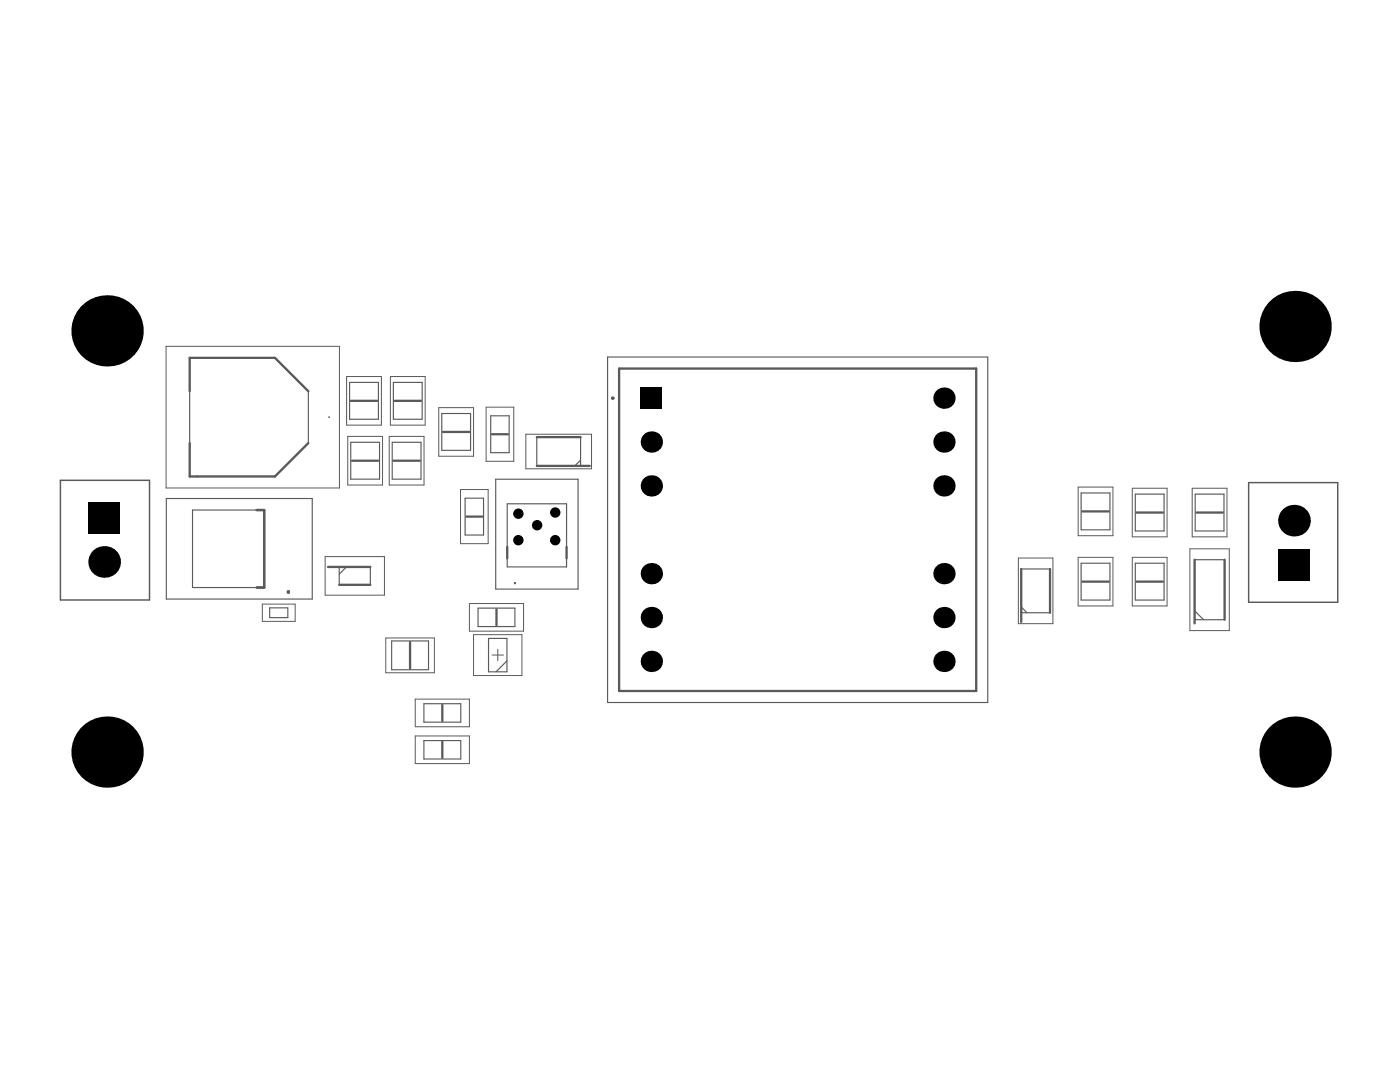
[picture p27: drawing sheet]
<svg xmlns="http://www.w3.org/2000/svg" width="279mm" height="216mm" viewBox="0 0 279 216" stroke-linecap="round" stroke-linejoin="round" font-family="sans-serif">
<path d="M12.1 95.8h17.7v23.9h-17.7zM249.2 96.3h17.8v23.9h-17.8z" fill="none" stroke="#5a5a5a" stroke-width=".29"/>
<g fill="none" stroke="#5a5a5a" stroke-width=".2">
<path d="M33.1 69.1h34.6v28.3h-34.6zM69.2 75.1h6.9v9.7h-6.9zM77.9 75.1h7v9.7h-7zM69.4 87.1h6.9v9.7h-6.9zM77.7 87.1h6.9v9.7h-6.9zM87.6 81.3h6.9v9.7h-6.9zM91.9 97.7h5.5v10.8h-5.5zM97 81.2h5.5v10.8h-5.5zM104.9 86.6h13.2v6.9h-13.2zM215.2 97.2h6.9v9.7h-6.9zM226 97.4h6.9v9.7h-6.9zM237.9 97.4h7v9.7h-7z"/>
<path d="M64.9 111.1h11.8v7.7h-11.8zM203.2 111.4h6.9v13h-6.9zM215.2 111.2h6.9v9.7h-6.9zM226 111.2h6.9v9.7h-6.9zM237.5 109.5h7.8v16.3h-7.8zM52.4 120.5h6.5v3.5h-6.5zM77 127.3h9.7v6.9h-9.7zM82.9 139.5h10.8v5.5h-10.8zM93.7 120.4h10.8v5.5h-10.8zM94.5 126.6h9.7v8.2h-9.7zM98.2 130.7h2.3M99.3 129.6v2.3"/>
<path d="M82.9 146.9h10.8v5.5h-10.8z"/>
<circle cx="65.7" cy="83.2" r=".06"/>
</g>
<g fill="none" stroke="#5a5a5a" stroke-width=".23">
<path d="M37.9 71.4h17l6.6 6.7v10.3l-6.6 6.7h-17zM69.8 76.3h5.7v7.4h-5.7zM78.5 76.3h5.8v7.4h-5.8zM121.3 71.2h75.8v69h-75.8zM123.6 73.5h71.2v64.4h-71.2zM33.2 99.5h29.1v20h-29.1zM70 88.3h5.7v7.3h-5.7zM78.3 88.3h5.7v7.3h-5.7zM88.2 82.5h5.7v7.4h-5.7zM92.8 99.4h3.7v7.4h-3.7zM97.9 83h3.7v7.3h-3.7zM98.9 95.6h16.5v21.9h-16.5z"/>
<path d="M107.1 87.2h8.8v5.8h-8.8zM115.9 91.8l-1.2 1.2M215.8 98.4h5.7v7.3h-5.7zM226.6 98.6h5.7v7.3h-5.7zM238.5 98.6h5.8v7.3h-5.8zM38.4 101.8h14.3v15.4h-14.3zM67.7 113.1h6.2v3.6h-6.2zM69.1 113.1l-1.4 1.5M101.2 100.5h11.9v12.6h-11.9zM203.8 113.5h5.8v8.8h-5.8zM215.8 112.4h5.7v7.3h-5.7zM226.6 112.4h5.7v7.3h-5.7z"/>
<path d="M238.4 111.7h6v12h-6zM53.8 121.3h3.6v1.9h-3.6zM78.2 127.9h7.3v5.7h-7.3zM95.4 121.3h7.4v3.7h-7.4zM97.5 127.4h3.7v6.7h-3.7zM101.2 131.9l-2.2 2.2M203.8 121.1l1.2 1.2M238.4 121.9l1.8 1.8M84.6 140.4h7.4v3.7h-7.4zM84.6 147.8h7.4v3.6h-7.4z"/>
<circle cx="102.8" cy="116.4" r=".11"/>
</g>
<g fill="none" stroke="#5a5a5a" stroke-width=".46">
<path d="M37.9 78.1v-6.7h17l6.6 6.7M70 80h5.3M78.7 80h5.3M122.2 79.4l.1 .2 .1-.2M122.2 79.4l.1-.1 .1 .1M122.2 79.4h.2M123.6 73.5h71.2v64.4h-71.2zM37.9 88.4v6.7h17l6.6-6.7M70.2 91.9h5.3M78.5 91.9h5.3M88.4 86.2h5.3M98.2 86.6h3.2"/>
<path d="M107.1 93h10.6M107.1 87.2h8.8M51.2 101.8h1.5v15.4h-1.5M65.5 113.1h8.4M67.7 116.7h6.2M93.1 103.1h3.2M101.2 109.1v2.3M113.1 109.1v2.3M203.8 113.5v10.6M209.6 113.5v8.8M216 102h5.3M216 116.1h5.3"/>
<path d="M226.8 102.3h5.3M226.8 116.1h5.3M238.4 111.7v12.7M238.8 102.3h5.2M244.4 111.7v12M81.8 128.1v5.3M99.1 121.6v3.2M88.3 140.6v3.3M88.3 148v3.2"/>
<circle cx="57.5" cy="118.1" r=".12"/>
</g>
<g fill="#000">
<circle cx="21.4" cy="66" r="7.1"/>
<circle cx="188.4" cy="79.4" r="2.13"/>
<circle cx="258.5" cy="65.1" r="7.1"/>
<circle cx="130" cy="88.2" r="2.13"/>
<circle cx="130" cy="97" r="2.13"/>
<circle cx="188.4" cy="88.2" r="2.13"/>
<circle cx="188.4" cy="97" r="2.13"/>
<circle cx="20.8" cy="112.1" r="3.2"/>
<circle cx="103.5" cy="102.5" r="1.04"/>
<circle cx="103.5" cy="107.8" r="1.04"/>
<circle cx="107.2" cy="104.8" r="1.04"/>
<circle cx="110.8" cy="107.8" r="1.04"/>
<circle cx="110.8" cy="102.3" r="1.04"/>
<circle cx="130" cy="114.5" r="2.13"/>
<circle cx="188.4" cy="114.5" r="2.13"/>
<circle cx="258.2" cy="103.9" r="3.2"/>
<circle cx="130" cy="123.2" r="2.13"/>
<circle cx="130" cy="132" r="2.13"/>
<circle cx="188.4" cy="132" r="2.13"/>
<circle cx="188.4" cy="123.2" r="2.13"/>
<circle cx="21.4" cy="150.1" r="7.1"/>
<circle cx="258.5" cy="150.1" r="7.1"/>
</g>
<g fill="#000">
<path d="M127.9 77.3h4.2v4.3h-4.2z" fill-rule="evenodd"/>
<path d="M17.6 100.2h6.4v6.3h-6.4z" fill-rule="evenodd"/>
<path d="M255.1 109.5h6.3v6.3h-6.3z" fill-rule="evenodd"/>
</g>
</svg>
